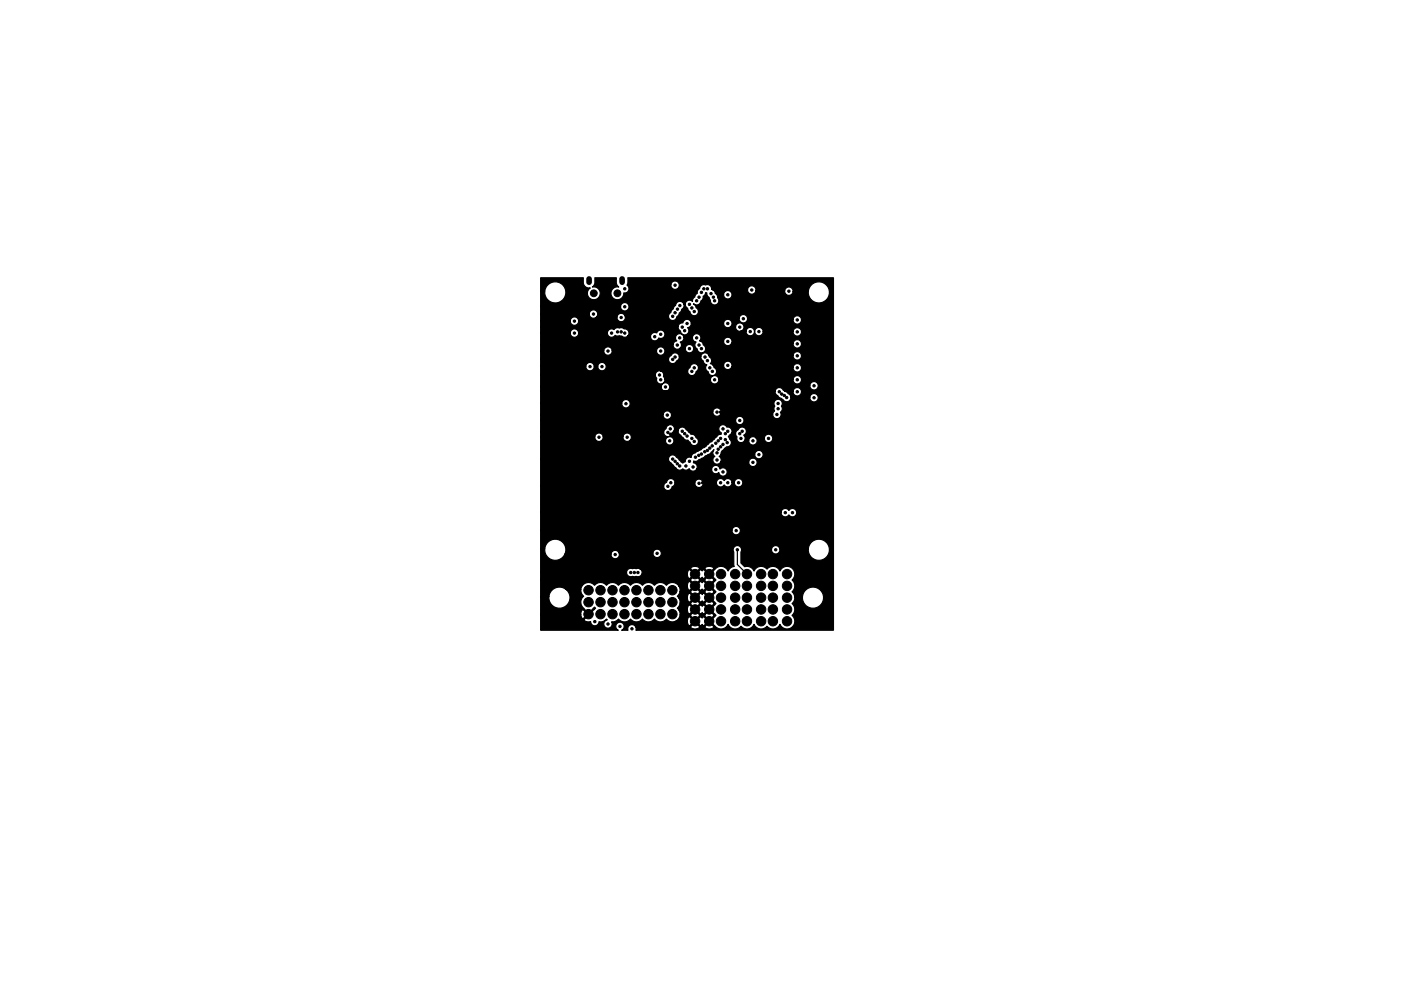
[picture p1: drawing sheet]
<svg xmlns="http://www.w3.org/2000/svg" width="297mm" height="210mm" viewBox="0 0 297 210" stroke-linecap="round" stroke-linejoin="round" font-family="sans-serif">
<path d="M124.9 59.2v.7M131.9 59.2v.7" fill="none" stroke="#000" stroke-width="1.2"/>
<g fill="#000" stroke="#000" stroke-width=".21">
<circle cx="121.8" cy="68.1" r=".25"/>
<circle cx="121.8" cy="70.7" r=".25"/>
<circle cx="125.1" cy="77.8" r=".25"/>
<circle cx="125.8" cy="66.6" r=".25"/>
<circle cx="125.9" cy="62.2" r=".72"/>
<circle cx="127.1" cy="74.5" r=".25"/>
<circle cx="127.6" cy="77.8" r=".25"/>
<circle cx="128.9" cy="74.5" r=".25"/>
<circle cx="129.7" cy="70.7" r=".25"/>
<circle cx="130.9" cy="62.2" r=".72"/>
<circle cx="130.9" cy="70.4" r=".25"/>
<circle cx="131.7" cy="70.4" r=".25"/>
<circle cx="131.7" cy="67.4" r=".25"/>
<circle cx="132.5" cy="70.7" r=".25"/>
<circle cx="132.5" cy="65.1" r=".25"/>
<circle cx="132.5" cy="61.3" r=".25"/>
<circle cx="138.8" cy="71.4" r=".25"/>
<circle cx="139.8" cy="77.5" r=".25"/>
<circle cx="139.8" cy="79.6" r=".25"/>
<circle cx="140.1" cy="70.9" r=".25"/>
<circle cx="140.1" cy="74.5" r=".25"/>
<circle cx="140.1" cy="72.4" r=".25"/>
<circle cx="142.6" cy="67.1" r=".25"/>
<circle cx="142.6" cy="76.3" r=".25"/>
<circle cx="143.1" cy="66.4" r=".25"/>
<circle cx="143.1" cy="75.7" r=".25"/>
<circle cx="143.1" cy="62.5" r=".25"/>
<circle cx="143.1" cy="60.5" r=".25"/>
<circle cx="143.6" cy="73.2" r=".25"/>
<circle cx="143.6" cy="65.6" r=".25"/>
<circle cx="144.1" cy="71.7" r=".25"/>
<circle cx="144.1" cy="64.8" r=".25"/>
<circle cx="144.7" cy="69.4" r=".25"/>
<circle cx="145.2" cy="70.2" r=".25"/>
<circle cx="145.7" cy="68.6" r=".25"/>
<circle cx="146.2" cy="64.6" r=".25"/>
<circle cx="146.2" cy="74" r=".25"/>
<circle cx="146.7" cy="65.3" r=".25"/>
<circle cx="146.7" cy="78.8" r=".25"/>
<circle cx="147.2" cy="78" r=".25"/>
<circle cx="147.2" cy="66.1" r=".25"/>
<circle cx="147.7" cy="71.7" r=".25"/>
<circle cx="147.7" cy="63.8" r=".25"/>
<circle cx="148.2" cy="63" r=".25"/>
<circle cx="148.2" cy="73.2" r=".25"/>
<circle cx="148.7" cy="74" r=".25"/>
<circle cx="148.7" cy="62" r=".25"/>
<circle cx="149.2" cy="61.3" r=".25"/>
<circle cx="149.5" cy="75.7" r=".25"/>
<circle cx="150" cy="76.5" r=".25"/>
<circle cx="150" cy="61.3" r=".25"/>
<circle cx="150.5" cy="78" r=".25"/>
<circle cx="150.7" cy="62.3" r=".25"/>
<circle cx="151" cy="78.8" r=".25"/>
<circle cx="151.3" cy="63" r=".25"/>
<circle cx="151.5" cy="63.8" r=".25"/>
<circle cx="154.3" cy="62.5" r=".25"/>
<circle cx="154.3" cy="68.6" r=".25"/>
<circle cx="154.3" cy="72.4" r=".25"/>
<circle cx="154.3" cy="60.8" r=".25"/>
<circle cx="154.3" cy="79.3" r=".25"/>
<circle cx="154.3" cy="70.7" r=".25"/>
<circle cx="154.3" cy="74.7" r=".25"/>
<circle cx="154.3" cy="77.5" r=".25"/>
<circle cx="156.8" cy="69.4" r=".25"/>
<circle cx="157.6" cy="67.6" r=".25"/>
<circle cx="159.1" cy="70.4" r=".25"/>
<circle cx="159.4" cy="61.5" r=".25"/>
<circle cx="160.9" cy="70.4" r=".25"/>
<circle cx="167.3" cy="61.8" r=".25"/>
<circle cx="169" cy="78" r=".25"/>
<circle cx="169" cy="67.9" r=".25"/>
<circle cx="169" cy="70.4" r=".25"/>
<circle cx="169" cy="75.5" r=".25"/>
<circle cx="169" cy="73" r=".25"/>
<circle cx="172.6" cy="69.1" r=".25"/>
<circle cx="121.8" cy="90.5" r=".25"/>
<circle cx="127" cy="92.8" r=".25"/>
<circle cx="132.7" cy="85.7" r=".25"/>
<circle cx="133" cy="92.8" r=".25"/>
<circle cx="134.7" cy="82.4" r=".25"/>
<circle cx="135.5" cy="92" r=".25"/>
<circle cx="136.3" cy="82.4" r=".25"/>
<circle cx="136.8" cy="93.3" r=".25"/>
<circle cx="140.1" cy="80.6" r=".25"/>
<circle cx="141.1" cy="82.1" r=".25"/>
<circle cx="141.4" cy="97.5" r=".25"/>
<circle cx="141.5" cy="88.1" r=".25"/>
<circle cx="141.6" cy="91.8" r=".25"/>
<circle cx="141.6" cy="90" r=".25"/>
<circle cx="142" cy="93.5" r=".25"/>
<circle cx="142.1" cy="91" r=".25"/>
<circle cx="142.2" cy="92.1" r=".25"/>
<circle cx="142.6" cy="97.4" r=".25"/>
<circle cx="143.1" cy="97.9" r=".25"/>
<circle cx="143.6" cy="98.4" r=".25"/>
<circle cx="144.1" cy="98.9" r=".25"/>
<circle cx="144.7" cy="91.5" r=".25"/>
<circle cx="145.2" cy="92" r=".25"/>
<circle cx="145.4" cy="98.9" r=".25"/>
<circle cx="145.7" cy="92.5" r=".25"/>
<circle cx="146.2" cy="97.9" r=".25"/>
<circle cx="146.7" cy="93" r=".25"/>
<circle cx="146.9" cy="99.1" r=".25"/>
<circle cx="147.2" cy="93.7" r=".25"/>
<circle cx="147.4" cy="97" r=".25"/>
<circle cx="148.1" cy="96.6" r=".25"/>
<circle cx="148.7" cy="96.3" r=".25"/>
<circle cx="149.4" cy="95.8" r=".25"/>
<circle cx="150" cy="95.6" r=".25"/>
<circle cx="150.5" cy="95.1" r=".25"/>
<circle cx="151" cy="94.6" r=".25"/>
<circle cx="151.5" cy="80.6" r=".25"/>
<circle cx="151.8" cy="99.6" r=".25"/>
<circle cx="151.8" cy="94" r=".25"/>
<circle cx="152" cy="87.4" r=".25"/>
<circle cx="152" cy="97.6" r=".25"/>
<circle cx="152" cy="96.1" r=".25"/>
<circle cx="152.3" cy="95.3" r=".25"/>
<circle cx="152.3" cy="93.5" r=".25"/>
<circle cx="152.8" cy="94.8" r=".25"/>
<circle cx="152.8" cy="87.4" r=".25"/>
<circle cx="152.8" cy="93" r=".25"/>
<circle cx="153.3" cy="94.3" r=".25"/>
<circle cx="153.3" cy="91" r=".25"/>
<circle cx="153.8" cy="93.3" r=".25"/>
<circle cx="153.8" cy="92" r=".25"/>
<circle cx="154.2" cy="93.9" r=".25"/>
<circle cx="154.3" cy="89.7" r=".25"/>
<circle cx="154.3" cy="81.3" r=".25"/>
<circle cx="154.3" cy="91.5" r=".25"/>
<circle cx="154.4" cy="97.9" r=".25"/>
<circle cx="156.8" cy="89.2" r=".25"/>
<circle cx="156.8" cy="92" r=".25"/>
<circle cx="156.8" cy="94.5" r=".25"/>
<circle cx="157.1" cy="93" r=".25"/>
<circle cx="157.4" cy="91.5" r=".25"/>
<circle cx="159.6" cy="98.1" r=".25"/>
<circle cx="159.6" cy="93.5" r=".25"/>
<circle cx="160.9" cy="96.5" r=".25"/>
<circle cx="162.9" cy="93" r=".25"/>
<circle cx="164.7" cy="87.9" r=".25"/>
<circle cx="165" cy="86.7" r=".25"/>
<circle cx="165" cy="85.6" r=".25"/>
<circle cx="165.2" cy="83.1" r=".25"/>
<circle cx="165.7" cy="83.6" r=".25"/>
<circle cx="166.3" cy="83.9" r=".25"/>
<circle cx="166.8" cy="84.3" r=".25"/>
<circle cx="169" cy="80.6" r=".25"/>
<circle cx="169" cy="83.1" r=".25"/>
<circle cx="172.6" cy="84.4" r=".25"/>
<circle cx="172.6" cy="81.8" r=".25"/>
<circle cx="128.9" cy="117.7" r=".25"/>
<circle cx="130.4" cy="117.7" r=".25"/>
<circle cx="137.8" cy="117.4" r=".25"/>
<circle cx="139.3" cy="117.4" r=".25"/>
<circle cx="141.6" cy="103.2" r=".25"/>
<circle cx="142.2" cy="102.4" r=".25"/>
<circle cx="144.1" cy="102.2" r=".25"/>
<circle cx="145.9" cy="108" r=".25"/>
<circle cx="146.7" cy="102.7" r=".25"/>
<circle cx="148.2" cy="102.5" r=".25"/>
<circle cx="148.2" cy="107.7" r=".25"/>
<circle cx="149" cy="102.4" r=".25"/>
<circle cx="152.2" cy="104.5" r=".25"/>
<circle cx="152.8" cy="102.4" r=".25"/>
<circle cx="153.3" cy="100.1" r=".25"/>
<circle cx="153.4" cy="108.6" r=".25"/>
<circle cx="154.3" cy="102.4" r=".25"/>
<circle cx="156.1" cy="112.6" r=".25"/>
<circle cx="156.3" cy="116.6" r=".25"/>
<circle cx="156.6" cy="102.4" r=".25"/>
<circle cx="161.2" cy="112.1" r=".25"/>
<circle cx="164.5" cy="116.6" r=".25"/>
<circle cx="166.5" cy="108.8" r=".25"/>
<circle cx="168" cy="108.8" r=".25"/>
<circle cx="124.8" cy="130.3" r="1"/>
<circle cx="124.8" cy="127.8" r="1"/>
<circle cx="124.8" cy="125.2" r="1"/>
<circle cx="126.1" cy="131.9" r=".25"/>
<circle cx="127.3" cy="125.2" r="1"/>
<circle cx="127.3" cy="127.8" r="1"/>
<circle cx="127.3" cy="130.3" r="1"/>
<circle cx="128.9" cy="132.4" r=".25"/>
<circle cx="129.9" cy="125.2" r="1"/>
<circle cx="129.9" cy="127.8" r="1"/>
<circle cx="129.9" cy="130.3" r="1"/>
<circle cx="131.4" cy="132.9" r=".25"/>
<circle cx="132.4" cy="127.8" r="1"/>
<circle cx="132.4" cy="125.2" r="1"/>
<circle cx="132.4" cy="130.3" r="1"/>
<circle cx="133.7" cy="121.5" r=".25"/>
<circle cx="134" cy="133.4" r=".25"/>
<circle cx="134.5" cy="121.5" r=".25"/>
<circle cx="134.9" cy="127.8" r="1"/>
<circle cx="134.9" cy="125.2" r="1"/>
<circle cx="134.9" cy="130.3" r="1"/>
<circle cx="135.3" cy="121.5" r=".25"/>
<circle cx="137.5" cy="125.2" r="1"/>
<circle cx="137.5" cy="127.8" r="1"/>
<circle cx="137.5" cy="130.3" r="1"/>
<circle cx="140" cy="130.3" r="1"/>
<circle cx="140" cy="125.2" r="1"/>
<circle cx="140" cy="127.8" r="1"/>
<circle cx="142.6" cy="125.2" r="1"/>
<circle cx="142.6" cy="130.3" r="1"/>
<circle cx="142.6" cy="127.8" r="1"/>
<circle cx="147.4" cy="131.8" r="1"/>
<circle cx="147.4" cy="126.8" r="1"/>
<circle cx="147.4" cy="121.8" r="1"/>
<circle cx="147.4" cy="129.3" r="1"/>
<circle cx="147.4" cy="124.3" r="1"/>
<circle cx="150.4" cy="131.8" r="1"/>
<circle cx="150.4" cy="126.8" r="1"/>
<circle cx="150.4" cy="121.8" r="1"/>
<circle cx="150.4" cy="129.3" r="1"/>
<circle cx="150.4" cy="124.3" r="1"/>
<circle cx="152.9" cy="121.8" r="1"/>
<circle cx="152.9" cy="126.8" r="1"/>
<circle cx="152.9" cy="131.8" r="1"/>
<circle cx="152.9" cy="129.3" r="1"/>
<circle cx="152.9" cy="124.3" r="1"/>
<circle cx="155.9" cy="121.8" r="1"/>
<circle cx="155.9" cy="131.8" r="1"/>
<circle cx="155.9" cy="126.8" r="1"/>
<circle cx="155.9" cy="129.3" r="1"/>
<circle cx="155.9" cy="124.3" r="1"/>
<circle cx="158.4" cy="131.8" r="1"/>
<circle cx="158.4" cy="121.8" r="1"/>
<circle cx="158.4" cy="126.8" r="1"/>
<circle cx="158.4" cy="129.3" r="1"/>
<circle cx="158.4" cy="124.3" r="1"/>
<circle cx="161.4" cy="121.8" r="1"/>
<circle cx="161.4" cy="131.8" r="1"/>
<circle cx="161.4" cy="126.8" r="1"/>
<circle cx="161.4" cy="129.3" r="1"/>
<circle cx="161.4" cy="124.3" r="1"/>
<circle cx="163.9" cy="131.8" r="1"/>
<circle cx="163.9" cy="121.8" r="1"/>
<circle cx="163.9" cy="126.8" r="1"/>
<circle cx="163.9" cy="129.3" r="1"/>
<circle cx="163.9" cy="124.3" r="1"/>
<circle cx="166.9" cy="126.8" r="1"/>
<circle cx="166.9" cy="131.8" r="1"/>
<circle cx="166.9" cy="121.8" r="1"/>
<circle cx="166.9" cy="129.3" r="1"/>
<circle cx="166.9" cy="124.3" r="1"/>
</g>
<path d="M156.3 116.6v3.2l2.1 2" fill="none" stroke="#000" stroke-width=".25"/>
<path d="M114.6 58.9h9.1v1a1.23 1.23 0 0 0 1.4 1.2 1.36 1.36 0 0 0 0 2.3 1.36 1.36 0 0 0 2.1-.9 1.36 1.36 0 0 0-1.6-1.6l.5-.8v-1.2h4.6v1.2l.5 .8h-.2a1.37 1.37 0 0 0-1.5 1.3 1.37 1.37 0 0 0 1.4 1.4 1.37 1.37 0 0 0 1.4-1.5 .89 .89 0 0 0 1-.5 .89 .89 0 0 0-.4-1.1l9.3-.1a.89 .89 0 0 0 1.2 .9 .89 .89 0 0 0 .3-1.4 .89 .89 0 0 0-1.4 .4l-.1 .1h-9.2l.1-1.5h43.6v74.8h-41.9l-.1-.8h11.7a1.15 1.15 0 0 0 1.9 0h1.1l.1 .3 .9 .2 .8-.2 .1-.3-.9-.9-1 .9h-1.1l-.9-.9-1 .9-11.7-.1a.89 .89 0 0 0-1.2-.2 .89 .89 0 0 0-.4 1.1h-1.2a.89 .89 0 0 0 .2-1.4 .89 .89 0 0 0-1.4 .1 .89 .89 0 0 0 .4 1.3h-16.5v-3.3h8.5l.3 .8 .2 .1 1-1-1-1-.2 .1-.3 1h-8.5v-3.8h1.8a2.25 2.25 0 0 0 3.1 2.3 2.25 2.25 0 0 0 .5-3.8h3.1l.1 .6 .5 .8a1.72 1.72 0 0 0 .1 2.7l1 .9 1.2-1.3 .3 .2-2.5 2.4 .1 .3 .3 .1 1 .2a.89 .89 0 0 0 .9 .8 .89 .89 0 0 0 .9-.9h.8l.8-.6 .2 .2h-.2a.89 .89 0 0 0-.5 1.2 .89 .89 0 0 0 1.2 .5 .89 .89 0 0 0 .4-1.3h.6l.8-.6a1.64 1.64 0 0 0 2.6 0 1.64 1.64 0 0 0 2.5 0 1.64 1.64 0 0 0 2.5 0 1.64 1.64 0 0 0 2.6 0l.5 .5 .6 .1h3.3a.81 .81 0 0 0 .5 .9l1-1h.3l1 1 .4-.3 .3 .3 1-1-1-1-.3 .3-.4-.3-1 1h-.3l-1-1a.94 .94 0 0 0-.5 1.1h-2.6l.7-.6 .4-.9h2.2v.3l1 .9 .9-.9v-.3h1.1v.3l1 .9 .9-.9v-.3l-.9-.9-1 .9h-1.1l-.9-.9-1 .9h-2.2l-.3-1h1.8l.3 .8 .2 .1 1-1h.3l1 1 .4-.3 .3 .3 1-1-1-1-.3 .3-.4-.3-1 1h-.3l-1-1-.2 .1-.3 1h-1.8l-.3-.4 .4-.5 .2-.6h2.2v.3l1 .9 .9-.9v-.3h1.1v.3l1 .9 .9-.9v-.3l-.9-.9-1 .9h-1.1l-.9-.9-1 .9h-2.2l-.3-1h1.8l.3 .8 .2 .1 1-1h.3l1 1 .4-.3 .3 .3 1-1-1-1-.3 .3-.4-.3-1 1h-.3l-1-1-.2 .1-.3 1h-1.8l-.3-.4 .4-.5 .2-.6h2.2v.3l1 .9 .9-.9v-.3h1.1v.3l1 .9 .9-.9v-.3l-.9-.9-1 .9h-1.1l-.9-.9-1 .9h-2.2l-.2-1h1.7l.3 .8 .2 .1 1-1h.3l1 1 .4-.3 .3 .3 1-1-1-1-.3 .3-.4-.3-1 1h-.3l-1-1-.2 .1-.3 1h-1.7a1.63 1.63 0 0 0-2.7-.2 1.64 1.64 0 0 0-2.6 0 1.64 1.64 0 0 0-2.5 0 1.64 1.64 0 0 0-2.5 0 1.64 1.64 0 0 0-2.6 0 1.64 1.64 0 0 0-2.5 0 1.64 1.64 0 0 0-2.6 0 1.64 1.64 0 0 0-1.7-.5 1.64 1.64 0 0 0-1.2 1.4h-3.1l-.3-.3a2.25 2.25 0 0 0-3.3 1.8h-1.8v-3.7h31.8v.3l1 .9 .9-.9v-.3h1.1v.3l1 .9 .9-.9v-.3l-.9-.9-1 .9h-1.1l-.9-.9-1 .9h-31.8v-1.5h18.2a.99 .99 0 0 0 1.4 .9h.7a.88 .88 0 0 0 1.2-.4h9.6l.3 .8 .2 .1 1-1h.3l1 1 .4-.3 .3 .3 1-1h.3l1.3 1.3-1.3 1.2 1.3 1.3-1.3 1.2 1.3 1.3-1.3 1.2 1.3 1.3-1.3 1.2 1 1a1.66 1.66 0 0 0 2.9-.3 1.63 1.63 0 0 0 2.7 .4 1.63 1.63 0 0 0 2.8-.4 1.63 1.63 0 0 0 2.7 .4 1.63 1.63 0 0 0 2.8-.4 1.64 1.64 0 0 0 2.5 .6 1.64 1.64 0 0 0 0-2.5 1.64 1.64 0 0 0 0-2.5l.5-.8 .1-.7h1.6v.4a2.25 2.25 0 0 0 3.5 1.7 2.25 2.25 0 0 0 0-3.8 2.25 2.25 0 0 0-3.5 1.7h-1.6l-.2-.6-.4-.4 .2-.3a1.64 1.64 0 0 0-.2-2.2 1.64 1.64 0 0 0-.1-2.6 1.64 1.64 0 0 0-2.4 .7 1.63 1.63 0 0 0-2.8-.5 1.63 1.63 0 0 0-2.7 .5 1.63 1.63 0 0 0-2-1l-.8-.7 .1-2.9h6.4v.1a.89 .89 0 0 0 1 .8 .89 .89 0 0 0 .7-1.1h6.1v.5a2.25 2.25 0 0 0 3.4 1.7 2.25 2.25 0 0 0 0-3.9 2.25 2.25 0 0 0-3.4 1.7h-6.1a.89 .89 0 0 0-.9-.6 .89 .89 0 0 0-.8 .8h-6.4v-.2a.89 .89 0 0 0-1.2-.6 .89 .89 0 0 0-.4 1.3l.1 3.1-.6 .2-.7 .8-.1-.2a1.67 1.67 0 0 0-2.8-.2l-1 1h-.3l-1-1-.3 .3-.4-.3-1 1h-.3l-1-1-.2 .1-.3 1h-9.6a.89 .89 0 0 0-.5-1.2h10.8l1 .9 .9-.9h1.1l1 .9 .9-.9a1.15 1.15 0 0 0-1.9 0h-1.1l-.1-.3-.9-.2-.8 .2-.1 .3h-12.3a.89 .89 0 0 0-1.3 .7h-18.2v-5h.9v.5a2.24 2.24 0 0 0 1.9 2 2.24 2.24 0 0 0 2.4-1.3h9.7v.1a.89 .89 0 0 0 1.1 .8 .89 .89 0 0 0 .6-1.2h7.2v.2a.89 .89 0 0 0 1.4 .7 .89 .89 0 0 0 0-1.6 .89 .89 0 0 0-1.4 .7l-7.2-.1a.89 .89 0 0 0-.9-.4 .89 .89 0 0 0-.8 .8h-9.7l.1-.3a2.25 2.25 0 0 0-1.7-2.9 2.25 2.25 0 0 0-2.7 2h-.9v-3.9h40.6v.2a.89 .89 0 0 0 1.4 .6 .89 .89 0 0 0 0-1.5 .89 .89 0 0 0-1.4 .7h-40.6v-3.8h51v.2a.89 .89 0 0 0 .7 .7 .89 .89 0 0 0 1-.4 .89 .89 0 0 0 1.3 .2 .89 .89 0 0 0 0-1.3 .89 .89 0 0 0-1.3 .2 .89 .89 0 0 0-1-.4 .89 .89 0 0 0-.7 .8h-51v-5.6h26.1v.2a.89 .89 0 0 0 .9 .8 .89 .89 0 0 0 .9-.8l.4-.3 .2-.5h4.2a.89 .89 0 0 0 1 .9 .89 .89 0 0 0 .8-1.1h2.8v.2a.89 .89 0 0 0 .7 .8 .89 .89 0 0 0 .9-.4 .89 .89 0 0 0 1.1 .4 .89 .89 0 0 0 .6-1h.5v.2a.89 .89 0 0 0 1.4 .7 .89 .89 0 0 0 0-1.5 .89 .89 0 0 0-1.4 .6h-.5v-.1a.89 .89 0 0 0-.8-.7 .89 .89 0 0 0-.9 .5 .89 .89 0 0 0-.9-.5 .89 .89 0 0 0-.7 .8h-2.8a.89 .89 0 0 0-1-.6 .89 .89 0 0 0-.8 .8h-4.2v-.2a.89 .89 0 0 0-.9-.8 .89 .89 0 0 0-.9 .8l-.4 .3-.2 .5h-26.1v-5.8h27.1l.2 .7 1.4 1.2a.89 .89 0 0 0 1.5 .3 .89 .89 0 0 0 1.3-.1 .89 .89 0 0 0 .8 .6 .89 .89 0 0 0 .8-.5h3.2v.2a.89 .89 0 0 0 .6 .8 .89 .89 0 0 0 .9-.3 .89 .89 0 0 0 1.2 .8 .89 .89 0 0 0 .4-1.3 .89 .89 0 0 0-1.4-.2 .89 .89 0 0 0-.8-.8 .89 .89 0 0 0-.9 .8h-3.2a.89 .89 0 0 0-.7-1.3l.1-.4 .1 .1a1.03 1.03 0 0 0 1-.4l.9-.4 .4-.4a2.99 2.99 0 0 0 1.8-1.3h.1a.88 .88 0 0 0 .2 1.4 .89 .89 0 0 0-.2 1.4 .89 .89 0 0 0 1.4-.2h5.9v.2a.89 .89 0 0 0 1.4 .7 .89 .89 0 0 0 0-1.6 .89 .89 0 0 0-1.4 .7h-5.9l.1-.7-.4-.5 .4-.4h7.1a.89 .89 0 0 0 1.2 .9 .89 .89 0 0 0 .3-1.5 .89 .89 0 0 0-1.4 .4l-.1 .2h-7.1a2.39 2.39 0 0 1 1.2-1.6 .89 .89 0 0 0 .9-.6 .89 .89 0 0 0-.3-1l-.3-.6 .7-.7h.9l.3 .8a.89 .89 0 0 0 .4 1.1 .89 .89 0 0 0 1.2-.4h.8v.2a.89 .89 0 0 0 1.3 .7 .89 .89 0 0 0 .3-1.4h1.8v.2a.89 .89 0 0 0 1.3 .7 .89 .89 0 0 0 0-1.5 .89 .89 0 0 0-1.3 .6l-1.9-.1a.89 .89 0 0 0-1.5 .6h-.8l.1-.5-.3-.6a.92 .92 0 0 0 .2-1.5 .92 .92 0 0 0-1.5 .4l-.4 .7h-.9a.95 .95 0 0 0-1-1.3 .89 .89 0 0 0-1.5-.2 .89 .89 0 0 0 .3 1.4v.3a1.13 1.13 0 0 0-1 .6l-2.2 2-2.3 1.4a.89 .89 0 0 0-.8 1 .89 .89 0 0 0-1.3 .9l-.5 .3-1.4-1.3a.89 .89 0 0 0-1-.5 .89 .89 0 0 0-.7 .8h-27.1v-4.6h11.5v.2a.89 .89 0 0 0 1 .8 .89 .89 0 0 0 .8-1h4.2v.2a.89 .89 0 0 0 1.5 .5h7.5v.2a.89 .89 0 0 0 1.4 .7 .89 .89 0 0 0 0-1.5 .89 .89 0 0 0-1.4 .6h-7.5l.1-.1a.89 .89 0 0 0-.4-1.4 .89 .89 0 0 0-1.2 .8h-4.2v-.2a.89 .89 0 0 0-1-.6 .89 .89 0 0 0-.8 .8h-11.5v-1h26.1v.1a.91 .91 0 0 0 1 .8 .91 .91 0 0 0 .8-.8l.4-.4h.9l.2 .7 .7 .7a1.23 1.23 0 0 0 1.2 .6l.4 .4a.92 .92 0 0 0 1.5 .5 .92 .92 0 0 0-.3-1.5 1.03 1.03 0 0 0-1-.7l-.9-.9a.95 .95 0 0 0-1-.6 .95 .95 0 0 0-.8 .8h-.9l.1-.2a.91 .91 0 0 0-.8-1.1 .91 .91 0 0 0-1 .9l-.5 .7h-26.1v-2.6h41.4a.89 .89 0 0 0 1.2 .9 .89 .89 0 0 0 .3-1.4 .89 .89 0 0 0-1.5 .4v.1h-41.4v-1.1h26a.89 .89 0 0 0 1.2 .9 .89 .89 0 0 0 .2-1.6h9.1v.2a.89 .89 0 0 0 .7 .8 .89 .89 0 0 0 1-.4h11v.1a.93 .93 0 0 0 1.3 .8 .93 .93 0 0 0 .4-1.4 .89 .89 0 0 0 .2-1.2 .89 .89 0 0 0-.1-1.2 .89 .89 0 0 0-1.2 0 .89 .89 0 0 0-.1 1.2l-.2 .4 .1 .6-.4 .7h-11l.1-.2a.89 .89 0 0 0-.7-1.1 .89 .89 0 0 0-1.1 .7h-9.2a.89 .89 0 0 0-1.3 .7h-26v-2.4h17.2v.1a.89 .89 0 0 0 1.4 .7 .89 .89 0 0 0 0-1.5 .89 .89 0 0 0-1.4 .7h-17.2v-2.6h49.7v.2a2.98 2.98 0 0 0 1.7 1.6 .89 .89 0 0 0 1 .4 .89 .89 0 0 0 .7-.9h4v.2a.89 .89 0 0 0 1.4 .6 .89 .89 0 0 0 0-1.5 .89 .89 0 0 0-1.4 .7h-4l-.2-.5-1.1-.8h1.7a.89 .89 0 0 0 1.3 1 .89 .89 0 0 0 .2-1.5 .89 .89 0 0 0-1.4 .4l-.1 .1h-1.7l-.2-.2a.95 .95 0 0 0-1-.6 .95 .95 0 0 0-.9 .8h-49.7v-1h25.6v.2a.89 .89 0 0 0 1.1 .8 .89 .89 0 0 0 .6-1.2h29.8v.1a.89 .89 0 0 0 1.4 .7 .89 .89 0 0 0 0-1.5 .89 .89 0 0 0-1.4 .7l-29.8-.1a.89 .89 0 0 0-1-.5 .89 .89 0 0 0-.7 .8h-25.6v-2.5h24.3l.4 .7a.89 .89 0 0 0 .7 1.3 .89 .89 0 0 0 1-1h9.6v.2a.89 .89 0 0 0 1 .8 .89 .89 0 0 0 .8-1h15.7v.2a.89 .89 0 0 0 1.4 .6 .89 .89 0 0 0 0-1.5 .89 .89 0 0 0-1.4 .7h-15.7v-.2a.89 .89 0 0 0-1-.6 .89 .89 0 0 0-.8 .8h-9.6l-.3-.7a.89 .89 0 0 0-.6-1.1h5.7v.2a.91 .91 0 0 0 .9 .8 .91 .91 0 0 0 .9-.9 .91 .91 0 0 0 0-1.5 .91 .91 0 0 0-1.3 .7l-.5 .7h-5.7a.89 .89 0 0 0-1.2 .8h-24.3v-1.8h9.6v.2a.89 .89 0 0 0 1 .8 .89 .89 0 0 0 .8-1h.7v.2a.89 .89 0 0 0 1.4 .6 .89 .89 0 0 0 0-1.5 .89 .89 0 0 0-1.4 .7h-.7l-.1-.2a.89 .89 0 0 0-.9-.6 .89 .89 0 0 0-.8 .8h-9.6v-1.5h27.1v.1a.94 .94 0 0 0 .9 .9 .94 .94 0 0 0 1-.7l.3-.3 .1-.5h4.6l.1 .5 .4 .4a.88 .88 0 0 0 .8 .8 .92 .92 0 0 0 .3 1.5 .9 .9 0 0 0 1.4 .6 .9 .9 0 0 0-.2-1.6l-.2-.5h2.2v.2a.89 .89 0 0 0 .7 .8 .89 .89 0 0 0 1-.5h13v.2a.89 .89 0 0 0 1.4 .7 .89 .89 0 0 0 0-1.5 .89 .89 0 0 0-1.4 .6h-13l.1-.1a.89 .89 0 0 0-.7-1.1 .89 .89 0 0 0-1.1 .7h-2.2l-.5-.3a.95 .95 0 0 0-.3-1.4l-.1-.3h17.8v.2a.89 .89 0 0 0 1.4 .7 .89 .89 0 0 0 0-1.6 .89 .89 0 0 0-1.4 .7l-17.8-.1a.89 .89 0 0 0-1-.4 .89 .89 0 0 0-.7 .8h-4.6v-.2a.95 .95 0 0 0-.9-.6 .95 .95 0 0 0-.9 .6l-.5 .7h-27.1v-1.8h13.4a.89 .89 0 0 0 .9 1 .89 .89 0 0 0 .9-1h9.4v.2a.89 .89 0 0 0 1.4 .6 .89 .89 0 0 0 0-1.5 .89 .89 0 0 0-1.4 .7h-9.4v-.2a.89 .89 0 0 0-1-.6 .89 .89 0 0 0-.8 .8h-13.4v-1.3h28.1v.2a.89 .89 0 0 0 1.5 .6h1.1v.2a.89 .89 0 0 0 1.3 .6 .89 .89 0 0 0 0-1.5 .89 .89 0 0 0-1.3 .7h-1.1l.1-.1a.88 .88 0 0 0-.1-1.2 .89 .89 0 0 0 .8-1h1.8l.2 .7 .5 .3a.95 .95 0 0 0 .3 1.5 .91 .91 0 0 0 1.5 .6 .91 .91 0 0 0-.2-1.6l-.2-.5-.4-.2h4.9v.1a.89 .89 0 0 0 .7 .8 .89 .89 0 0 0 1-.4h13v.1a.89 .89 0 0 0 1.4 .7 .89 .89 0 0 0 0-1.5 .89 .89 0 0 0-1.4 .7h-13l.1-.2a.89 .89 0 0 0-.7-1.1 .89 .89 0 0 0-1.1 .8l-5-.1a.89 .89 0 0 0-.4-1.4 .89 .89 0 0 0-1.2 .7h-1.8v-.2a.89 .89 0 0 0-1.4-.5 .89 .89 0 0 0-.1 1.4l-.6 .3-.2 .5h-28.1v-2.5h6.3a.89 .89 0 0 0 .9 1 .89 .89 0 0 0 .9-1h6.1v.2a.89 .89 0 0 0 .7 .7 .89 .89 0 0 0 .9-.4l.4 .2h1a.88 .88 0 0 0 1.2 0h4.9v.2a.89 .89 0 0 0 .8 .8 .89 .89 0 0 0 1-.6 .89 .89 0 0 0 1.2-.4 .89 .89 0 0 0-.5-1.2 .89 .89 0 0 0-1.2 .5 .89 .89 0 0 0-1.3 .7h-4.9l.2-.1a.95 .95 0 0 0 0-1 .95 .95 0 0 0-.9-.5l-.5-.2-.5 .1a.88 .88 0 0 0-1.1 .3 .89 .89 0 0 0-1.4 .7h-6.1l-.1-.2a.89 .89 0 0 0-.9-.6 .89 .89 0 0 0-.8 .8h-6.3v-1.3h29.2l.1 .5 .4 .4a.89 .89 0 0 0 1.2 .8 .89 .89 0 0 0 .3-1.5 .89 .89 0 0 0 .8-.9h6.8v.1a.89 .89 0 0 0 1.5 .6h1.1v.2a.89 .89 0 0 0 1.1 .8h1.1v.1a.89 .89 0 0 0 1 .8 .89 .89 0 0 0 .8-.9 .98 .98 0 0 0 1.2 .9l.4-.3 .2-.6h6.3a.89 .89 0 0 0 1.3 1 .89 .89 0 0 0 .2-1.5 .89 .89 0 0 0-1.4 .4l-.1 .1h-6.3a.93 .93 0 0 0-.9-.8 .93 .93 0 0 0-.9 .8 .89 .89 0 0 0-.9-.8 .89 .89 0 0 0-.9 .8h-1.1a.89 .89 0 0 0 .3-1.6 .89 .89 0 0 0-1.4 .6h-1.1l.1-.1a.89 .89 0 0 0-.4-1.4 .89 .89 0 0 0-1.2 .8h-6.8l-.1-.2a.89 .89 0 0 0-.9-.7 .89 .89 0 0 0-.8 .8 .89 .89 0 0 0-1 .8h-29.2v-1.3h6.3v.2a.89 .89 0 0 0 1.4 .7 .89 .89 0 0 0 0-1.5 .89 .89 0 0 0-1.4 .6h-6.3v-1.5h10.3v.2a.89 .89 0 0 0 .6 .8 .89 .89 0 0 0 .9-.2h4.4v.2a.89 .89 0 0 0 1.1 .7 .89 .89 0 0 0 .6-1.2h9.2v.2a.89 .89 0 0 0 .7 .8 .89 .89 0 0 0 1-.5h13.3v.2a.89 .89 0 0 0 .9 .8 .89 .89 0 0 0 .9-.7h9.6v.2a.89 .89 0 0 0 1.4 .6 .89 .89 0 0 0 0-1.5 .89 .89 0 0 0-1.4 .7l-9.6-.1a.89 .89 0 0 0-.8-1 .89 .89 0 0 0-1 .8h-13.3l1.1-1.9a.88 .88 0 0 0 .5-1.1h.3l.1 .5 .9 1.1a.92 .92 0 0 0 1.4 .7 .92 .92 0 0 0-.1-1.6l-.5-.8a.92 .92 0 0 0 .9 .2 .92 .92 0 0 0 .6-.8l.4-.3 .1-.7 .3-.2 .2-.5 .3 .1a.98 .98 0 0 0 .5 .9l.2 .6a.9 .9 0 0 0 1.2 .9 .9 .9 0 0 0 .3-1.5l-.2-.6h1.5a.89 .89 0 0 0 1.2 .9 .89 .89 0 0 0 .3-1.5 .89 .89 0 0 0-1.4 .4l-.1 .2h-1.5l-.3-.3-.2-.5-.4-.3h7.5v.2a.89 .89 0 0 0 .8 .8 .89 .89 0 0 0 1-.7h6.1v.2a.89 .89 0 0 0 .9 .8 .89 .89 0 0 0 .8-.9h3.3v.5a2.25 2.25 0 0 0 3.4 1.6 2.25 2.25 0 0 0 0-3.8 2.25 2.25 0 0 0-3.4 1.7h-3.3v-.1a.89 .89 0 0 0-.8-.8 .89 .89 0 0 0-.9 .8l-6.1-.1a.89 .89 0 0 0-.8-1 .89 .89 0 0 0-1 .8h-7.6a.99 .99 0 0 0-1.4-1 .94 .94 0 0 0-1.2 .8l-.4 .4v.6l-.4 .3-.2 .5a.88 .88 0 0 0-.5 1 .89 .89 0 0 0-.9-.3 .89 .89 0 0 0-.6 .8l-.4-.1a.92 .92 0 0 0-1-.4 .92 .92 0 0 0-.7 .8l-1.5 2.2h-9.2a.89 .89 0 0 0-.9-.5 .89 .89 0 0 0-.8 .8h-4.4l.1-.1a.89 .89 0 0 0-.3-1.4 .89 .89 0 0 0-1.3 .7h-10.3v-1.5h17v.2a.89 .89 0 0 0 1.3 .6 .89 .89 0 0 0 0-1.5 .89 .89 0 0 0-1.3 .7h-17v-3.2h.9v.5a2.25 2.25 0 0 0 3.4 1.6 2.25 2.25 0 0 0 0-3.8 2.25 2.25 0 0 0-3.4 1.7h-.9z" fill="#000" stroke="#000" stroke-width=".25"/>
</svg>
